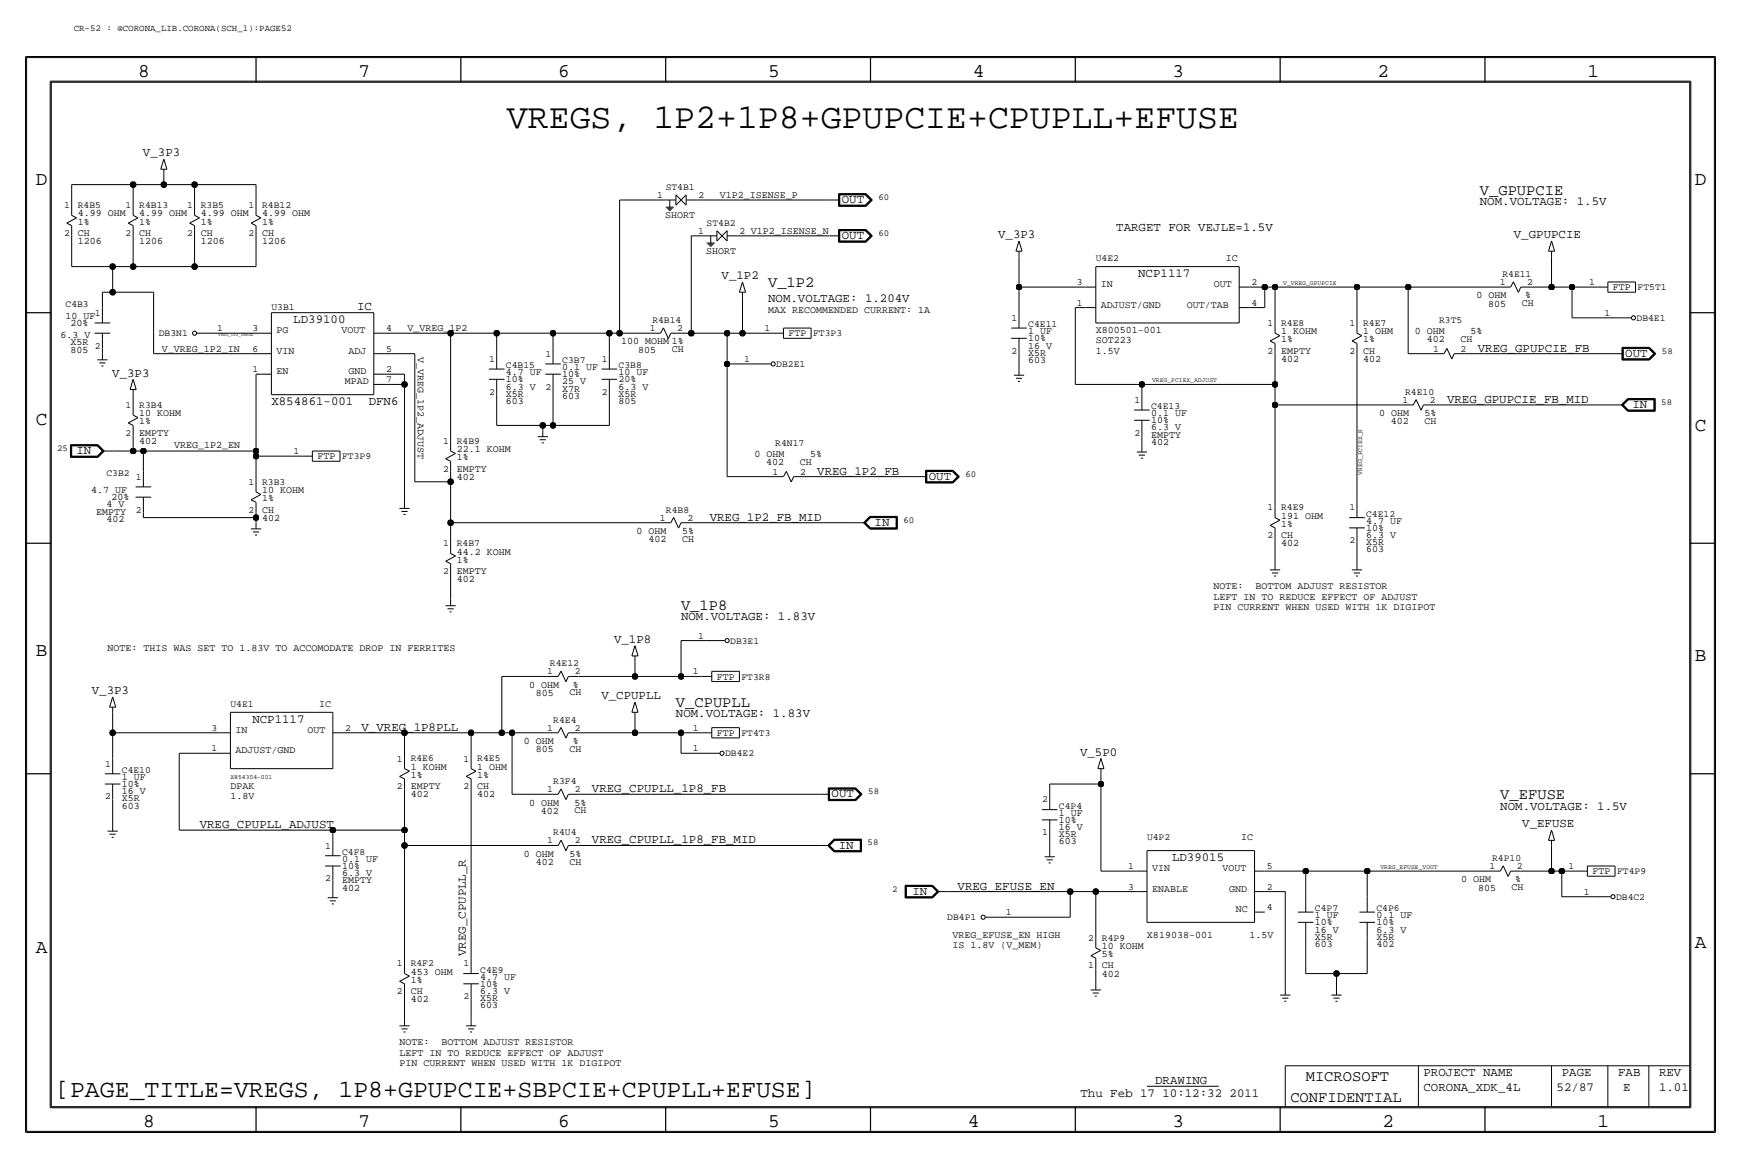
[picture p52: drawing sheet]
<svg xmlns="http://www.w3.org/2000/svg" width="432mm" height="287mm" viewBox="0 0 432 287" stroke-linecap="round" stroke-linejoin="round" font-family="sans-serif">
<defs><g id="words">
<text font-size="8.6" x="125.7" y="31.8">VREGS, 1P2+1P8+GPUPCIE+CPUPLL+EFUSE</text>
<text font-size="6.2" x="13.7" y="272">[PAGE_TITLE=VREGS, 1P8+GPUPCIE+SBPCIE+CPUPLL+EFUSE]</text>
<g font-size="4.8">
<text x="34.3" y="19.1">8</text>
<text x="88.9" y="19.1">7</text>
<text x="138.4" y="19.1">6</text>
<text x="190.5" y="19.1">5</text>
<text x="241.3" y="19.1">4</text>
<text x="290.8" y="19.1">3</text>
<text x="341.6" y="19.1">2</text>
<text x="393.7" y="19.1">1</text>
<text x="8.9" y="45.8">D</text>
<text x="420.4" y="45.8">D</text>
<text x="8.9" y="105.5">C</text>
<text x="420.4" y="106.7">C</text>
<text x="8.9" y="162.6">B</text>
<text x="420.4" y="163.9">B</text>
<text x="8.9" y="236.3">A</text>
<text x="420.4" y="235">A</text>
<text x="35.5" y="279.4">8</text>
<text x="88.9" y="279.4">7</text>
<text x="138.4" y="279.4">6</text>
<text x="190.5" y="279.4">5</text>
<text x="240" y="279.4">4</text>
<text x="290.8" y="279.4">3</text>
<text x="342.9" y="279.4">2</text>
<text x="396.2" y="279.4">1</text>
</g>
<g font-size="3.8">
<text x="367" y="48.3">V_GPUPCIE</text>
<text x="190.5" y="71.2">V_1P2</text>
<text x="168.9" y="151.2">V_1P8</text>
<text x="167.6" y="175.3">V_CPUPLL</text>
<text x="372.1" y="198.2">V_EFUSE</text>
<text x="323.9" y="268">MICROSOFT</text>
<text x="320" y="273.1">CONFIDENTIAL</text>
</g>
<g font-size="3.1">
<text x="35.5" y="38.8">V_3P3</text>
<text x="208.8" y="50.3">OUT</text>
<text x="367" y="50.9">NOM.VOLTAGE: 1.5V</text>
<text x="208.8" y="59.2">OUT</text>
<text x="247.5" y="59.1">V_3P3</text>
<text x="276.9" y="57.2">TARGET FOR VEJLE=1.5V</text>
<text x="375.5" y="59.1">V_GPUPCIE</text>
<text x="179" y="69.2">V_1P2</text>
<text x="282.3" y="68.6">NCP1117</text>
<text x="88.5" y="76.8">IC</text>
<text x="190.5" y="75">NOM.VOLTAGE: 1.204V</text>
<text x="72.7" y="80.1">LD39100</text>
<text x="366.5" y="87.2">VREG_GPUPCIE_FB</text>
<text x="403.1" y="88.4">OUT</text>
<text x="27.8" y="93.4">V_3P3</text>
<text x="67.3" y="100.4">X854861-001</text>
<text x="91.4" y="100.4">DFN6</text>
<text x="358.9" y="99.9">VREG_GPUPCIE_FB_MID</text>
<text x="404.9" y="101.1">IN</text>
<text x="18.9" y="112.6">IN</text>
<text x="202.7" y="117.7">VREG_1P2_FB</text>
<text x="230.4" y="118.9">OUT</text>
<text x="176" y="129.1">VREG_1P2_FB_MID</text>
<text x="216.9" y="130.4">IN</text>
<text x="168.9" y="153.7">NOM.VOLTAGE: 1.83V</text>
<text x="152.3" y="159.4">V_1P8</text>
<text x="22.8" y="172.1">V_3P3</text>
<text x="149.1" y="173.4">V_CPUPLL</text>
<text x="62.6" y="179.1">NCP1117</text>
<text x="167.6" y="177.9">NOM.VOLTAGE: 1.83V</text>
<text x="89.7" y="181.2">V_VREG_1P8PLL</text>
<text x="267.9" y="187.4">V_5P0</text>
<text x="146.8" y="196.4">VREG_CPUPLL_1P8_FB</text>
<text x="206.2" y="197.7">OUT</text>
<text x="372.1" y="200.7">NOM.VOLTAGE: 1.5V</text>
<text x="49.5" y="205.3">VREG_CPUPLL_ADJUST</text>
<text x="146.8" y="209.1">VREG_CPUPLL_1P8_FB_MID</text>
<text x="377.5" y="205.1">V_EFUSE</text>
<text x="208" y="210.4">IN</text>
<text x="290.7" y="213.4">LD39015</text>
<text x="226.3" y="221.8">IN</text>
<text x="237.5" y="220.5">VREG_EFUSE_EN</text>
<text x="115.6" y="237" transform="rotate(-90 115.6 237)">VREG_CPUPLL_R</text>
<text x="286.5" y="268.8">DRAWING</text>
<text x="353.1" y="266.8">PROJECT NAME</text>
<text x="387.3" y="266.8">PAGE</text>
<text x="401.3" y="266.8">FAB</text>
<text x="411.5" y="266.8">REV</text>
<text x="268" y="271.8">Thu Feb 17 10:12:32 2011</text>
<text x="353.1" y="270.6">CORONA_XDK_4L</text>
<text x="386.1" y="270.6">52/87</text>
<text x="402.6" y="270.6">E</text>
<text x="411.5" y="270.6">1.01</text>
</g>
<g font-size="2.5">
<text x="19.3" y="53.6">4.99 OHM</text>
<text x="34.5" y="53.6">4.99 OHM</text>
<text x="49.8" y="53.6">4.99 OHM</text>
<text x="65" y="53.6">4.99 OHM</text>
<text x="178.6" y="49.1">V1P2_ISENSE_P</text>
<text x="19.3" y="58.5">CH</text>
<text x="19.3" y="55.7">1%</text>
<text x="34.5" y="58.5">CH</text>
<text x="34.5" y="55.7">1%</text>
<text x="49.8" y="58.5">CH</text>
<text x="49.8" y="55.7">1%</text>
<text x="65" y="55.7">1%</text>
<text x="65" y="58.5">CH</text>
<text x="165" y="54.2">SHORT</text>
<text x="19.3" y="60.5">1206</text>
<text x="34.5" y="60.5">1206</text>
<text x="49.8" y="60.5">1206</text>
<text x="65" y="60.5">1206</text>
<text x="175.2" y="63">SHORT</text>
<text x="304" y="64.8">IC</text>
<text x="273" y="71.2">IN</text>
<text x="301" y="71.2">OUT</text>
<text x="400" y="71.9">FTP</text>
<text x="190.5" y="77.5">MAX RECOMMENDED CURRENT: 1A</text>
<text x="273" y="76.3">ADJUST/GND</text>
<text x="294.3" y="76.3">OUT/TAB</text>
<text x="366.2" y="74">0 OHM</text>
<text x="369.1" y="76">805</text>
<text x="377.4" y="75.9">CH</text>
<text x="378.3" y="74">%</text>
<text x="15" y="83.9">6.3 V</text>
<text x="16.3" y="79">10 UF</text>
<text x="17.5" y="80.8">20%</text>
<text x="68.6" y="82.6">PG</text>
<text x="84.7" y="82.6">VOUT</text>
<text x="101.1" y="82.1">V_VREG_1P2</text>
<text x="195.6" y="83.4">FTP</text>
<text x="255" y="82.8">1 UF</text>
<text x="271.8" y="82.6">X800501-001</text>
<text x="317.8" y="82.8">1 KOHM</text>
<text x="338.1" y="82.9">1 OHM</text>
<text x="350.9" y="82.9">0 OHM</text>
<text x="364.8" y="82.9">5%</text>
<text x="17.5" y="87.4">805</text>
<text x="17.5" y="85.6">X5R</text>
<text x="40.1" y="87.2">V_VREG_1P2_IN</text>
<text x="68.6" y="87.7">VIN</text>
<text x="86.4" y="87.7">ADJ</text>
<text x="103.6" y="88.4" transform="rotate(90 103.6 88.4)">V_VREG_1P2_ADJUST</text>
<text x="154.1" y="85.4">100 MOHM 1%</text>
<text x="158.3" y="87.4">805</text>
<text x="166.6" y="87.3">CH</text>
<text x="255" y="90">603</text>
<text x="255" y="88.2">X5R</text>
<text x="255" y="86.4">16 V</text>
<text x="255" y="84.6">10%</text>
<text x="271.8" y="87.7">1.5V</text>
<text x="271.8" y="85.1">SOT223</text>
<text x="317.8" y="87.7">EMPTY</text>
<text x="317.8" y="89.7">402</text>
<text x="317.8" y="84.9">1%</text>
<text x="338.1" y="84.9">1%</text>
<text x="338.1" y="89.7">402</text>
<text x="338.1" y="87.7">CH</text>
<text x="353.9" y="84.9">402</text>
<text x="362.2" y="84.8">CH</text>
<text x="68.6" y="92.8">EN</text>
<text x="85.5" y="95.3">MPAD</text>
<text x="86.4" y="92.8">GND</text>
<text x="125.5" y="94.8">10%</text>
<text x="125.5" y="93">4.7 UF</text>
<text x="139.4" y="91.7">0.1 UF</text>
<text x="139.4" y="95.3">25 V</text>
<text x="139.4" y="93.5">10%</text>
<text x="153.4" y="93">10 UF</text>
<text x="153.4" y="94.8">20%</text>
<text x="125.5" y="96.6">6.3 V</text>
<text x="125.5" y="98.4">X5R</text>
<text x="125.5" y="100.1">603</text>
<text x="139.4" y="98.9">603</text>
<text x="139.4" y="97.1">X7R</text>
<text x="153.4" y="98.4">X5R</text>
<text x="153.4" y="96.6">6.3 V</text>
<text x="153.4" y="100.1">805</text>
<text x="34.5" y="105.2">1%</text>
<text x="34.5" y="103.2">10 KOHM</text>
<text x="285.5" y="103.2">0.1 UF</text>
<text x="285.5" y="106.7">6.3 V</text>
<text x="285.5" y="104.9">10%</text>
<text x="342" y="103.2">0 OHM</text>
<text x="345" y="105.2">402</text>
<text x="353.3" y="105.1">CH</text>
<text x="353.3" y="103.2">5%</text>
<text x="34.5" y="108">EMPTY</text>
<text x="34.5" y="110">402</text>
<text x="43.2" y="110.9">VREG_1P2_EN</text>
<text x="78.7" y="113.8">FTP</text>
<text x="113.3" y="112.1">22.1 KOHM</text>
<text x="187.1" y="113.3">0 OHM</text>
<text x="200.9" y="113.3">5%</text>
<text x="285.5" y="108.5">EMPTY</text>
<text x="285.5" y="110.3">402</text>
<text x="113.3" y="114.1">1%</text>
<text x="113.3" y="118.9">402</text>
<text x="113.3" y="116.9">EMPTY</text>
<text x="190" y="115.4">402</text>
<text x="198.4" y="115.3">CH</text>
<text x="22.6" y="122.2">4.7 UF</text>
<text x="26.4" y="125.8">4 V</text>
<text x="27.7" y="124">20%</text>
<text x="65" y="122.2">10 KOHM</text>
<text x="65" y="124.3">1%</text>
<text x="23.9" y="127.6">EMPTY</text>
<text x="26.4" y="129.3">402</text>
<text x="65" y="127.1">CH</text>
<text x="65" y="129.1">402</text>
<text x="317.8" y="130.6">1%</text>
<text x="317.8" y="128.6">191 OHM</text>
<text x="338.8" y="131.6">10%</text>
<text x="338.8" y="129.8">4.7 UF</text>
<text x="113.3" y="137.5">44.2 KOHM</text>
<text x="157.9" y="132.4">0 OHM</text>
<text x="160.8" y="134.4">402</text>
<text x="169.2" y="132.4">5%</text>
<text x="169.2" y="134.3">CH</text>
<text x="317.8" y="133.4">CH</text>
<text x="317.8" y="135.4">402</text>
<text x="338.8" y="137">603</text>
<text x="338.8" y="135.2">X5R</text>
<text x="338.8" y="133.4">6.3 V</text>
<text x="113.3" y="142.3">EMPTY</text>
<text x="113.3" y="139.5">1%</text>
<text x="113.3" y="144.3">402</text>
<text x="301" y="146.1">NOTE:</text>
<text x="301" y="148.6">LEFT IN TO REDUCE EFFECT OF ADJUST</text>
<text x="311.4" y="146.1">BOTTOM ADJUST RESISTOR</text>
<text x="301" y="151.2">PIN CURRENT WHEN USED WITH 1K DIGIPOT</text>
<text x="26.7" y="161.3">NOTE: THIS WAS SET TO 1.83V TO ACCOMODATE DROP IN FERRITES</text>
<text x="131.2" y="170.5">0 OHM</text>
<text x="132.9" y="172.5">805</text>
<text x="141.2" y="172.4">CH</text>
<text x="142.1" y="170.5">%</text>
<text x="177.8" y="168.5">FTP</text>
<text x="79.2" y="175.3">IC</text>
<text x="58.4" y="181.7">IN</text>
<text x="76.3" y="181.7">OUT</text>
<text x="129.9" y="184.5">0 OHM</text>
<text x="142.1" y="184.5">%</text>
<text x="177.8" y="182.4">FTP</text>
<text x="58.4" y="186.7">ADJUST/GND</text>
<text x="101.9" y="190.8">1 KOHM</text>
<text x="118.4" y="190.8">1 OHM</text>
<text x="132.9" y="186.5">805</text>
<text x="141.2" y="186.4">CH</text>
<text x="30.2" y="196.9">16 V</text>
<text x="30.2" y="193.3">1 UF</text>
<text x="30.2" y="195.1">10%</text>
<text x="57.2" y="195.6">DPAK</text>
<text x="101.9" y="192.8">1%</text>
<text x="101.9" y="197.7">402</text>
<text x="101.9" y="195.6">EMPTY</text>
<text x="118.4" y="192.8">1%</text>
<text x="118.4" y="195.6">CH</text>
<text x="118.4" y="197.7">402</text>
<text x="30.2" y="200.5">603</text>
<text x="30.2" y="198.7">X5R</text>
<text x="57.2" y="198.2">1.8V</text>
<text x="131.2" y="199.7">0 OHM</text>
<text x="134.2" y="201.7">402</text>
<text x="142.5" y="201.6">CH</text>
<text x="142.5" y="199.7">5%</text>
<text x="262.6" y="202.2">1 UF</text>
<text x="262.6" y="207.6">X5R</text>
<text x="262.6" y="205.8">16 V</text>
<text x="262.6" y="204">10%</text>
<text x="262.6" y="209.3">603</text>
<text x="307.8" y="208.3">IC</text>
<text x="84.8" y="215.4">10%</text>
<text x="84.8" y="213.7">0.1 UF</text>
<text x="129.9" y="212.4">0 OHM</text>
<text x="132.9" y="214.4">402</text>
<text x="141.2" y="212.4">5%</text>
<text x="141.2" y="214.3">CH</text>
<text x="285.7" y="215.9">VIN</text>
<text x="303.2" y="215.9">VOUT</text>
<text x="84.8" y="220.8">402</text>
<text x="84.8" y="217.2">6.3 V</text>
<text x="84.8" y="219">EMPTY</text>
<text x="285.7" y="221">ENABLE</text>
<text x="304.8" y="221">GND</text>
<text x="362.4" y="218.7">0 OHM</text>
<text x="366.6" y="220.8">805</text>
<text x="374.9" y="220.7">CH</text>
<text x="375.8" y="218.7">%</text>
<text x="395" y="216.7">FTP</text>
<text x="306.5" y="226.1">NC</text>
<text x="326.1" y="227.6">1 UF</text>
<text x="341.4" y="227.6">0.1 UF</text>
<text x="236.2" y="232.5">VREG_EFUSE_EN HIGH</text>
<text x="284.5" y="232.5">X819038-001</text>
<text x="309.9" y="232.5">1.5V</text>
<text x="326.1" y="229.4">10%</text>
<text x="326.1" y="233">X5R</text>
<text x="326.1" y="231.2">16 V</text>
<text x="341.4" y="229.4">10%</text>
<text x="341.4" y="233">X5R</text>
<text x="341.4" y="231.2">6.3 V</text>
<text x="236.2" y="235">IS 1.8V (V_MEM)</text>
<text x="273.3" y="237.3">5%</text>
<text x="273.3" y="235.3">10 KOHM</text>
<text x="326.1" y="234.7">603</text>
<text x="341.4" y="234.7">402</text>
<text x="101.9" y="241.6">453 OHM</text>
<text x="101.9" y="243.6">1%</text>
<text x="119.1" y="244.7">10%</text>
<text x="119.1" y="242.9">4.7 UF</text>
<text x="273.3" y="240.1">CH</text>
<text x="273.3" y="242.1">402</text>
<text x="101.9" y="248.5">402</text>
<text x="101.9" y="246.4">CH</text>
<text x="119.1" y="246.4">6.3 V</text>
<text x="119.1" y="248.2">X5R</text>
<text x="119.1" y="250">603</text>
<text x="99.1" y="259.1">NOTE:</text>
<text x="99.1" y="261.7">LEFT IN TO REDUCE EFFECT OF ADJUST</text>
<text x="109.5" y="259.1">BOTTOM ADJUST RESISTOR</text>
<text x="99.1" y="264.2">PIN CURRENT WHEN USED WITH 1K DIGIPOT</text>
</g>
<g font-size="2.4">
<text x="165.1" y="47">ST4B1</text>
<text x="15.9" y="51.6">1</text>
<text x="19.3" y="51.6">R4B5</text>
<text x="31.1" y="51.6">1</text>
<text x="34.5" y="51.6">R4B13</text>
<text x="46.4" y="51.6">1</text>
<text x="49.8" y="51.6">R3B5</text>
<text x="61.6" y="51.6">1</text>
<text x="65" y="51.6">R4B12</text>
<text x="163" y="49.1">1</text>
<text x="173.2" y="49.1">2</text>
<text x="15.9" y="58.5">2</text>
<text x="31.1" y="58.5">2</text>
<text x="46.4" y="58.5">2</text>
<text x="61.6" y="58.5">2</text>
<text x="173.1" y="58">1</text>
<text x="175.3" y="55.9">ST4B2</text>
<text x="183.4" y="58">2 V1P2_ISENSE_N</text>
<text x="271.8" y="64.8">U4E2</text>
<text x="267.1" y="70.7">3</text>
<text x="310.4" y="70.7">2</text>
<text x="372" y="70.7">1</text>
<text x="372.6" y="68.6">R4E11</text>
<text x="378.8" y="70.7">2</text>
<text x="394.1" y="70.7">1</text>
<text x="406.1" y="71.9">FT5T1</text>
<text x="16.3" y="76">C4B3</text>
<text x="67.3" y="76.8">U3B1</text>
<text x="267.1" y="75.7">1</text>
<text x="310.4" y="75.7">4</text>
<text x="23.5" y="78.3">1</text>
<text x="39.4" y="83.4">DB3N1</text>
<text x="53.8" y="82.1">1</text>
<text x="62.6" y="82.1">3</text>
<text x="95.8" y="82.1">4</text>
<text x="161.1" y="82.1">1</text>
<text x="161.8" y="80.1">R4B14</text>
<text x="167.9" y="82.1">2</text>
<text x="189.6" y="82.1">1</text>
<text x="201.7" y="83.4">FT3P3</text>
<text x="250.9" y="79.6">1</text>
<text x="255" y="81.1">C4E11</text>
<text x="314.4" y="80.8">1</text>
<text x="317.8" y="80.8">R4E8</text>
<text x="334.7" y="80.8">1</text>
<text x="338.1" y="80.8">R4E7</text>
<text x="356.9" y="80.1">R3T5</text>
<text x="397.9" y="78.3">1</text>
<text x="405.9" y="79.6">DB4E1</text>
<text x="23.5" y="86.4">2</text>
<text x="62.6" y="87.2">6</text>
<text x="95.8" y="87.2">5</text>
<text x="121.3" y="89.7">1</text>
<text x="135.3" y="88.4">1</text>
<text x="139.4" y="90">C3B7</text>
<text x="149.2" y="89.7">1</text>
<text x="184.6" y="89.7">1</text>
<text x="250.9" y="87.7">2</text>
<text x="314.4" y="87.7">2</text>
<text x="334.7" y="87.7">2</text>
<text x="355.5" y="87.2">1</text>
<text x="362.3" y="87.2">2</text>
<text x="62.6" y="92.3">1</text>
<text x="95.8" y="94.8">7</text>
<text x="95.8" y="92.3">2</text>
<text x="125.5" y="91.2">C4B15</text>
<text x="153.4" y="91.2">C3B8</text>
<text x="192.5" y="91">DB2E1</text>
<text x="31.1" y="101.1">1</text>
<text x="34.5" y="101.1">R3B4</text>
<text x="121.3" y="97.8">2</text>
<text x="135.3" y="96.6">2</text>
<text x="149.2" y="97.8">2</text>
<text x="281.3" y="99.9">1</text>
<text x="285.5" y="101.4">C4E13</text>
<text x="347.8" y="99.9">1</text>
<text x="348.5" y="97.8">R4E10</text>
<text x="354.6" y="99.9">2</text>
<text x="31.1" y="108">2</text>
<text x="72.8" y="112.6">1</text>
<text x="84.8" y="113.8">FT3P9</text>
<text x="109.9" y="110">1</text>
<text x="113.3" y="110">R4B9</text>
<text x="192.3" y="110.5">R4N17</text>
<text x="281.3" y="108">2</text>
<text x="26.4" y="117.9">C3B2</text>
<text x="33.7" y="118.9">1</text>
<text x="109.9" y="116.9">2</text>
<text x="191.6" y="117.7">1</text>
<text x="198.4" y="117.7">2</text>
<text x="61.6" y="120.2">1</text>
<text x="65" y="120.2">R3B3</text>
<text x="33.7" y="127.1">2</text>
<text x="61.6" y="127.1">2</text>
<text x="163.7" y="129.1">1</text>
<text x="165.1" y="127.1">R4B8</text>
<text x="170.5" y="129.1">2</text>
<text x="314.4" y="126.6">1</text>
<text x="317.8" y="126.5">R4E9</text>
<text x="334.7" y="126.6">1</text>
<text x="338.8" y="128.1">C4E12</text>
<text x="109.9" y="135.4">1</text>
<text x="113.3" y="135.4">R4B7</text>
<text x="314.4" y="133.4">2</text>
<text x="334.7" y="134.7">2</text>
<text x="109.9" y="142.3">2</text>
<text x="173.1" y="158.3">1</text>
<text x="181.1" y="159.6">DB3E1</text>
<text x="135.7" y="167.2">1</text>
<text x="136.4" y="165.2">R4E12</text>
<text x="142.5" y="167.2">2</text>
<text x="171.9" y="167.2">1</text>
<text x="183.9" y="168.5">FT3R8</text>
<text x="57.1" y="175.3">U4E1</text>
<text x="137.2" y="179.1">R4E4</text>
<text x="52.5" y="181.2">3</text>
<text x="85.6" y="181.2">2</text>
<text x="135.7" y="181.2">1</text>
<text x="142.6" y="181.2">2</text>
<text x="171.9" y="181.2">1</text>
<text x="183.9" y="182.4">FT4T3</text>
<text x="26.1" y="190">1</text>
<text x="30.2" y="191.6">C4E10</text>
<text x="52.5" y="186.2">1</text>
<text x="98.5" y="188.8">1</text>
<text x="101.9" y="188.8">R4E6</text>
<text x="115" y="188.8">1</text>
<text x="118.4" y="188.8">R4E5</text>
<text x="171.9" y="186.2">1</text>
<text x="179.8" y="187.5">DB4E2</text>
<text x="98.5" y="195.6">2</text>
<text x="115" y="195.6">2</text>
<text x="135.7" y="196.4">1</text>
<text x="137.2" y="194.4">R3F4</text>
<text x="142.6" y="196.4">2</text>
<text x="26.1" y="198.2">2</text>
<text x="258.5" y="198.9">2</text>
<text x="262.6" y="200.5">C4P4</text>
<text x="135.7" y="209.1">1</text>
<text x="137.2" y="207.1">R4U4</text>
<text x="142.5" y="209.1">2</text>
<text x="258.5" y="207.1">1</text>
<text x="284.5" y="208.3">U4P2</text>
<text x="80.7" y="210.4">1</text>
<text x="84.8" y="211.9">C4F8</text>
<text x="279.8" y="215.4">1</text>
<text x="314.2" y="215.4">5</text>
<text x="369.4" y="215.4">1</text>
<text x="370.1" y="213.4">R4P10</text>
<text x="376.2" y="215.4">2</text>
<text x="389" y="215.4">1</text>
<text x="80.7" y="218.5">2</text>
<text x="279.8" y="220.5">3</text>
<text x="314.2" y="220.5">2</text>
<text x="392.8" y="221.8">1</text>
<text x="401.1" y="216.7">FT4P9</text>
<text x="249.4" y="226.9">1</text>
<text x="314.2" y="225.6">4</text>
<text x="326.1" y="225.9">C4P7</text>
<text x="341.4" y="225.9">C4P6</text>
<text x="400.8" y="223.1">DB4C2</text>
<text x="234.9" y="228.1">DB4P1</text>
<text x="269.9" y="233.2">2</text>
<text x="273.3" y="233.2">R4P9</text>
<text x="98.5" y="239.6">1</text>
<text x="101.9" y="239.6">R4F2</text>
<text x="115" y="239.6">1</text>
<text x="119.1" y="241.1">C4E9</text>
<text x="269.9" y="240.1">1</text>
<text x="98.5" y="246.4">2</text>
<text x="115" y="247.7">2</text>
</g>
<g font-size="2.3">
<text x="18.3" y="7.7">CR-52 : @CORONA_LIB.CORONA(SCH_1):PAGE52</text>
<text x="217.9" y="49.6">60</text>
<text x="217.9" y="58.5">60</text>
<text x="412.2" y="87.7">58</text>
<text x="412" y="100.4">58</text>
<text x="14.2" y="111.8">25</text>
<text x="239.5" y="118.2">60</text>
<text x="224.1" y="129.6">60</text>
<text x="215.3" y="196.9">58</text>
<text x="215.2" y="209.6">58</text>
<text x="221.2" y="221">2</text>
</g>
<g font-size="1.6">
<text x="318.3" y="70.7">V_VREG_GPUPCIE</text>
<text x="285.8" y="94.8">VREG_PCIEX_ADJUST</text>
<text x="337.8" y="117.7" transform="rotate(-90 337.8 117.7)">VREG_PCIEX_R</text>
<text x="57.1" y="193.1">X854304-001</text>
<text x="342.4" y="215.4">VREG_EFUSE_VOUT</text>
</g>
<text font-size="1.1" x="54.1" y="83.4">VREG_1P2_PWRGD</text>
</g></defs>
<!-- layer: Nets -->
<g fill="none" stroke="#000" stroke-width=".25">
<path d="M17.8 45.8v5.1zM17.8 58.5v7.6zM17.8 45.8h15.2zM33 45.8h7.6zM33 45.8v5.1zM33 58.5v7.6zM40.6 43.2v2.6zM40.6 45.8h7.7zM48.3 45.8h15.2zM48.3 45.8v5.1zM48.3 58.5v7.6zM63.5 45.8v5.1z"/>
<path d="M63.5 58.5v7.6zM153.7 49.6h11.4zM153.7 49.6v33zM171.4 58.5v24.1zM171.5 58.5h3.8zM172.7 49.6h33zM182.9 58.5h22.8zM17.8 66.1h10.1zM25.4 72.4v3.9zM25.4 72.4h2.5zM27.9 66.1h5.1zM27.9 66.1v6.3z"/>
<path d="M27.9 72.4h10.2zM33 66.1h15.3zM38.1 72.4v15.3zM48.3 66.1h15.2zM184.1 73.7v8.9zM252.7 71.2v6.3zM252.7 71.2h16.5zM252.7 63.6v7.6zM266.7 76.3v19zM266.7 76.3h2.5zM309.9 71.2h3.8zM309.9 76.3h3.8z"/>
<path d="M313.7 71.2h2.5zM313.7 71.2v5.1zM316.2 71.2h20.3zM316.2 71.2v8.9zM336.5 71.2h12.7zM336.5 71.2v8.9zM349.2 71.2v16.5zM349.2 71.2h22.9zM379.7 71.2h5.1zM384.8 71.2h5.1zM384.8 63.6v7.6zM389.9 71.2h6.3z"/>
<path d="M389.9 71.2v7.6zM389.9 78.8h10.1zM25.4 86.4v1.3zM33 97.8v2.6zM38.1 87.7h26.7zM53.3 82.6h11.5zM63.5 92.8h1.3zM63.5 92.8v19zM95.2 95.3h5.1zM95.2 92.8h5.1zM95.2 87.7h7.7zM95.2 82.6h16.6z"/>
<path d="M100.3 92.8v2.5zM100.3 95.3v29.2zM102.9 87.7v31.7zM111.8 82.6h11.4zM111.8 82.6v26.7zM123.2 97.8v7.7zM123.2 82.6v5.1zM123.2 82.6h14zM137.2 82.6h13.9zM137.2 96.6v8.9zM137.2 82.6v3.8zM151.1 97.8v7.7z"/>
<path d="M151.1 82.6h2.6zM151.1 82.6v5.1zM153.7 82.6h7.6zM168.9 82.6h2.5zM171.4 82.6h8.9zM180.3 82.6v7.6zM180.3 90.2v28zM180.3 82.6h3.8zM180.3 90.2h6.4zM184.1 82.6h7.7zM252.7 87.7v3.8zM266.7 95.3h16.5z"/>
<path d="M283.2 95.3v2.5zM283.2 95.3h33zM316.2 95.3v5.1zM316.2 87.7v7.6zM336.5 87.7v36.8zM349.2 87.7h6.4zM363.2 87.7h36.8zM27.9 111.8h5.1zM33 111.8h2.6zM33 108v3.8zM35.6 111.8h27.9zM35.6 111.8v5.1z"/>
<path d="M63.5 113.1h11.4zM63.5 113.1v6.3zM63.5 111.8v1.3zM102.9 119.4h8.9zM111.8 116.9v2.5zM111.8 119.4v10.2zM123.2 105.5h11.4zM134.6 105.5v1.2zM134.6 105.5h2.6zM137.2 105.5h13.9zM180.3 118.2h11.5zM199.4 118.2h27.9z"/>
<path d="M283.2 108v2.5zM316.2 100.4v25.4zM316.2 100.4h31.8zM355.6 100.4h44.4zM35.6 128.3h27.9zM35.6 127.1v1.2zM63.5 128.3v1.3zM63.5 127.1v1.2zM111.8 129.6h52zM111.8 129.6v5.1zM171.4 129.6h40.7zM316.2 133.4v6.4z"/>
<path d="M336.5 134.7v5.1zM111.8 142.3v6.3zM168.9 158.8v8.9zM168.9 158.8h6.4zM27.9 176.6v5.1zM124.5 167.7h11.4zM124.5 167.7v14zM143.5 167.7h14zM157.5 177.9v3.8zM157.5 167.7h11.4zM157.5 163.9v3.8zM168.9 167.7h5.1z"/>
<path d="M27.9 198.2v6.3zM27.9 181.7v6.3zM27.9 181.7h26.7zM44.4 186.7v19.1zM44.5 186.7h10.1zM85.1 181.7h15.2zM100.3 181.7h16.5zM100.3 181.7v6.3zM100.3 195.6v10.2zM116.8 181.7v6.3zM116.8 195.6v41.9zM116.8 181.7h7.7z"/>
<path d="M124.5 181.7h2.5zM127 196.9h8.9zM127 181.7v15.2zM127 181.7h8.9zM143.5 181.7h14zM143.5 196.9h59.7zM157.5 181.7h11.4zM168.9 186.7h5.1zM168.9 181.7h5.1zM168.9 181.7v5zM260.3 194.4h12.7zM260.3 194.4v2.5z"/>
<path d="M273 191.8v2.6zM273 194.4v21.6zM44.4 205.8h38.1zM82.5 218.5v2.5zM82.5 205.8h17.8zM82.5 205.8v2.5zM100.3 209.6h35.6zM100.3 209.6v29.2zM100.3 205.8v3.8zM143.5 209.6h59.7zM260.3 207.1v3.8zM273 216h8.9z"/>
<path d="M313.7 216h10.2zM323.8 216v6.3zM323.9 216h15.2zM339.1 216h30.5zM339.1 216v6.3zM377.2 216h7.6zM384.8 216h2.5zM384.8 209.6v6.4zM387.3 216v6.3zM387.4 216h3.8zM235 221h30.4zM248.9 227.4h16.5z"/>
<path d="M265.4 221h6.4zM265.4 221v6.4zM271.8 221v11.5zM271.8 221h10.1zM313.7 221h5.1zM318.8 221v24.2zM323.8 232.5v8.9zM339.1 232.5v8.9zM387.3 222.3h7.7zM100.3 246.4v6.4zM116.8 247.7v5.1zM271.8 240.1v3.8z"/>
<path d="M323.8 241.4h7.7zM331.5 241.4v3.8zM331.5 241.4h7.6z"/>
</g>
<g fill="#000" stroke="#000" stroke-width=".25">
<circle cx="33" cy="45.8" r=".72"/>
<circle cx="40.6" cy="45.8" r=".72"/>
<circle cx="48.3" cy="45.8" r=".72"/>
<circle cx="27.9" cy="72.4" r=".72"/>
<circle cx="27.9" cy="66.1" r=".72"/>
<circle cx="33" cy="66.1" r=".72"/>
<circle cx="48.3" cy="66.1" r=".72"/>
<circle cx="252.7" cy="71.2" r=".72"/>
<circle cx="313.7" cy="71.2" r=".72"/>
<circle cx="316.2" cy="71.2" r=".72"/>
<circle cx="336.6" cy="71.2" r=".72"/>
<circle cx="349.3" cy="71.2" r=".72"/>
<circle cx="384.8" cy="71.2" r=".72"/>
<circle cx="389.9" cy="71.2" r=".72"/>
<circle cx="100.3" cy="95.3" r=".72"/>
<circle cx="111.8" cy="82.6" r=".72"/>
<circle cx="123.2" cy="82.6" r=".72"/>
<circle cx="137.2" cy="82.6" r=".72"/>
<circle cx="151.1" cy="82.6" r=".72"/>
<circle cx="153.7" cy="82.6" r=".72"/>
<circle cx="171.4" cy="82.6" r=".72"/>
<circle cx="180.3" cy="82.6" r=".72"/>
<circle cx="180.3" cy="90.2" r=".72"/>
<circle cx="184.2" cy="82.6" r=".72"/>
<circle cx="283.2" cy="95.3" r=".72"/>
<circle cx="316.2" cy="95.3" r=".72"/>
<circle cx="33" cy="111.8" r=".72"/>
<circle cx="35.6" cy="111.8" r=".72"/>
<circle cx="63.5" cy="111.8" r=".72"/>
<circle cx="63.5" cy="113.1" r=".72"/>
<circle cx="111.8" cy="119.4" r=".72"/>
<circle cx="134.6" cy="105.5" r=".72"/>
<circle cx="137.2" cy="105.5" r=".72"/>
<circle cx="316.2" cy="100.4" r=".72"/>
<circle cx="63.5" cy="128.3" r=".72"/>
<circle cx="111.8" cy="129.6" r=".72"/>
<circle cx="157.5" cy="167.7" r=".72"/>
<circle cx="168.9" cy="167.7" r=".72"/>
<circle cx="27.9" cy="181.7" r=".72"/>
<circle cx="100.3" cy="181.7" r=".72"/>
<circle cx="116.8" cy="181.7" r=".72"/>
<circle cx="124.5" cy="181.7" r=".72"/>
<circle cx="127" cy="181.7" r=".72"/>
<circle cx="157.5" cy="181.7" r=".72"/>
<circle cx="168.9" cy="181.7" r=".72"/>
<circle cx="273.1" cy="194.4" r=".72"/>
<circle cx="82.5" cy="205.8" r=".72"/>
<circle cx="100.3" cy="209.6" r=".72"/>
<circle cx="100.3" cy="205.8" r=".72"/>
<circle cx="323.9" cy="216" r=".72"/>
<circle cx="339.1" cy="216" r=".72"/>
<circle cx="384.8" cy="216" r=".72"/>
<circle cx="387.4" cy="216" r=".72"/>
<circle cx="265.4" cy="221" r=".72"/>
<circle cx="271.8" cy="221" r=".72"/>
<circle cx="331.5" cy="241.4" r=".72"/>
</g>
<!-- layer: Components -->
<g fill="none" stroke="#000" stroke-width=".25">
<path d="M40.6 39.4l-.7 2.6zM40.6 39.4l.8 2.6zM16.6 55.3l1.2 .6zM16.6 55.3l2.4-1.3zM17.8 55.9v2.6zM17.8 50.9v2.5zM17.8 53.4l1.2 .6zM31.8 55.3l1.2 .6zM31.8 55.3l2.4-1.3zM33 55.9v2.6zM33 50.9v2.5zM33 53.4l1.2 .6z"/>
<path d="M39.9 42h1.5zM40.6 42v1.2zM47 55.3l1.3 .6zM47 55.3l2.5-1.3zM48.3 55.9v2.6zM48.3 50.9v2.5zM48.3 53.4l1.2 .6zM62.3 55.3l2.4-1.3zM62.3 55.3l1.2 .6zM63.5 55.9v2.6zM63.5 50.9v2.5zM63.5 53.4l1.2 .6z"/>
<path d="M165.1 49.6h2.5zM165.1 51.4h2zM165.4 51.6h1.5zM165.6 51.9h1zM165.9 52.1h.5zM166.1 49.6v1.8zM167.6 50.9l2.6-2.6zM167.6 48.3v2.6zM167.6 48.3l2.6 2.6zM170.2 48.3v2.6zM170.2 49.6h2.5zM175.3 58.5h2.5z"/>
<path d="M176.3 58.5v1.7zM177.8 57.2l2.5 2.5zM177.8 59.7l2.5-2.5zM177.8 57.2v2.5zM180.3 57.2v2.5zM180.3 58.5h2.6zM205.7 49.6h2.6zM205.7 58.5h2.6zM208 48h6.8zM208 56.9h6.8zM208 51.2h6.8zM208 48v3.2z"/>
<path d="M208 56.9v3.1zM208.1 48.1v3zM208.1 51.1h6.6zM208.1 57v2.9zM208.1 59.9h6.6zM208.1 48.1h6.6zM208.1 57h6.6zM208.2 48.2v2.8zM208.2 51h6.5zM208.2 57.1v2.7zM208.2 59.8h6.5zM208.2 48.2h6.5z"/>
<path d="M208.2 57.1h6.5zM208.3 48.3h6.3zM208.3 48.3v2.6zM208.3 50.9h6.3zM208.3 57.2h6.3zM208.3 57.2v2.5zM208.3 59.7h6.3zM214.6 48.3l1.3 1.3zM214.6 57.2l1.3 1.3zM214.6 50.9l1.3-1.3zM214.6 59.7l1.3-1.2zM214.7 51l1.4-1.4z"/>
<path d="M214.7 59.8l1.4-1.3zM214.7 48.2l1.4 1.4zM214.7 57.1l1.4 1.4zM214.7 51.1l1.5-1.5zM214.7 59.9l1.5-1.4zM214.7 48.1l1.5 1.5zM214.7 57l1.5 1.5zM214.8 51.2l1.6-1.6zM214.8 48l1.6 1.6zM214.8 56.9l1.6 1.6zM252.7 59.7l-.7 2.6zM252.7 59.7l.8 2.6z"/>
<path d="M384.8 59.7l-.8 2.6zM384.8 59.7l.8 2.6zM25.4 76.3v3.8zM67.3 77.5h25.4zM67.3 77.5v20.3zM92.7 77.5v20.3zM175.3 60.2h2zM175.5 60.5h1.5zM175.8 60.8h1zM176 61h.5zM183.4 72.4h1.5zM184.1 69.9l-.7 2.5z"/>
<path d="M184.1 72.4v1.3zM184.1 69.9l.8 2.5zM208 60h6.8zM214.8 60l1.6-1.5zM252 62.3h1.5zM252.7 62.3v1.3zM252.7 77.5v3.8zM269.2 71.2h2.6zM269.2 76.3h2.6zM271.8 66.1v14zM271.8 66.1h35.5zM307.3 66.1v14z"/>
<path d="M307.3 71.2h2.6zM307.3 76.3h2.6zM372.1 71.2h2.5zM375.4 69.9l1.2 2.6zM375.4 69.9l-.8 1.3zM377.2 71.2h2.5zM377.2 71.2l-.6 1.3zM384 62.3h1.6zM384.8 62.3v1.3zM396.2 71.2h2.6zM398.8 72.4h6.8zM398.8 69.9v2.5z"/>
<path d="M398.8 69.9h6.8zM400 78.8h4.6zM405.6 69.9v2.5zM23.5 80.1h3.8zM23.5 82.6h3.8zM24.1 89.2h2.6zM24.6 90h1.6zM25.1 90.7h.6zM25.4 87.7v1.5zM25.4 82.6v3.8zM32.3 96.6h1.5zM33 94l-.7 2.6z"/>
<path d="M33 96.6v1.2zM33 94l.8 2.6zM48.8 82.6h4.6zM64.8 92.8h2.5zM64.8 82.6h2.5zM64.8 87.7h2.5zM67.3 97.8h25.4zM92.7 95.3h2.5zM92.7 92.8h2.5zM92.7 82.6h2.5zM92.7 87.7h2.5zM121.3 91.5h3.8z"/>
<path d="M121.3 94h3.8zM123.2 94v3.8zM123.2 87.7v3.8zM135.2 90.2h3.9zM135.2 92.8h3.9zM137.2 92.8v3.8zM137.2 86.4v3.8zM149.2 91.5h3.9zM149.2 94h3.9zM151.1 94v3.8zM151.1 87.7v3.8zM161.3 82.6h2.5z"/>
<path d="M164.5 81.3l-.7 1.3zM164.5 81.3l1.3 2.6zM166.4 82.6l-.6 1.3zM166.4 82.6h2.5zM186.6 90.2h4.6zM191.8 82.6h2.5zM194.3 83.9h6.9zM194.3 81.3v2.6zM194.3 81.3h6.9zM201.2 81.3v2.6zM250.8 81.3h3.9zM250.8 83.9h3.9z"/>
<path d="M251.5 93h2.5zM252 93.8h1.5zM252.5 94.5h.5zM252.7 83.9v3.8zM252.7 91.5v1.5zM271.8 80.1h35.5zM283.2 97.8v3.9zM315 84.5l1.2 .6zM315 84.5l2.4-1.3zM316.2 85.1v2.6zM316.2 80.1v2.5zM316.2 82.6l1.2 .6z"/>
<path d="M335.3 84.5l2.5-1.3zM335.3 84.5l1.3 .6zM336.5 85.1v2.6zM336.5 80.1v2.5zM336.5 82.6l1.3 .6zM351.2 99.1l1.3 2.6zM351.2 99.1l-.7 1.3zM355.6 87.7h2.5zM358.9 86.4l1.2 2.6zM358.9 86.4l-.8 1.3zM360.7 87.7h2.5zM360.7 87.7l-.6 1.3z"/>
<path d="M400 87.7h2.6zM402.3 89.3h6.8zM402.3 86.1v3.2zM402.3 86.1h6.8zM402.4 86.2v3zM402.4 89.2h6.6zM402.4 86.2h6.6zM402.5 86.3v2.8zM402.5 89.1h6.5zM402.5 86.3h6.5zM402.6 86.4h6.3zM402.6 86.4v2.6z"/>
<path d="M402.6 89h6.3zM403.7 98.8h6.8zM403.8 98.9h6.6zM403.8 99h6.5zM403.9 99.1l-1.3 1.3zM403.9 99.1h6.3zM408.9 86.4l1.3 1.3zM409 86.3l1.4 1.4zM409 89.1l1.4-1.4zM409 89.2l1.5-1.5zM409 86.2l1.5 1.5zM409.1 86.1l1.6 1.6z"/>
<path d="M409.1 89.3l1.6-1.6zM410.2 87.7l-1.3 1.3zM410.2 99.1v2.6zM410.3 99v2.8zM410.4 98.9v3zM410.5 98.8v3.2zM17.5 110.2v3.2zM17.5 113.4h6.8zM17.5 110.2h6.8zM17.6 110.3h6.6zM17.6 110.3v3zM17.6 113.3h6.6z"/>
<path d="M17.7 110.4v2.8zM17.7 113.2h6.5zM17.7 110.4h6.5zM17.8 110.5h6.3zM17.8 110.5v2.6zM17.8 113.1h6.3zM24.1 113.1l1.3-1.3zM24.1 110.5l1.3 1.3zM24.2 113.2l1.4-1.4zM24.2 110.4l1.4 1.4zM24.2 110.3l1.5 1.5zM24.2 113.3l1.5-1.5z"/>
<path d="M24.3 113.4l1.6-1.6zM24.3 110.2l1.6 1.6zM25.4 111.8h2.5zM31.8 104.9l1.2 .6zM31.8 104.9l2.4-1.4zM33 105.5v2.5zM33 100.4v2.5zM33 102.9l1.2 .6zM35.6 116.9v3.8zM63.5 119.4v2.6zM74.9 113.1h2.6zM77.5 114.4h6.8z"/>
<path d="M77.5 111.8v2.6zM77.5 111.8h6.8zM84.3 111.8v2.6zM110.5 113.7l2.5-1.3zM110.5 113.7l1.3 .7zM111.8 114.4v2.5zM111.8 109.3v2.5zM111.8 111.8l1.2 .6zM133.3 108.3h2.6zM133.9 109h1.5zM134.4 109.8h.5zM134.6 106.7v1.6z"/>
<path d="M191.8 118.2h2.5zM195 116.8l1.2 2.7zM195 116.8l-.7 1.4zM196.9 118.2h2.5zM196.9 118.2l-.7 1.3zM227.3 118.2h2.6zM229.6 119.7h6.8zM229.6 116.6v3.1zM229.6 116.6h6.8zM229.7 116.7v2.9zM229.7 119.6h6.6zM229.7 116.7h6.6z"/>
<path d="M229.8 116.8v2.7zM229.8 119.5h6.5zM229.8 116.8h6.5zM229.9 116.9v2.5zM229.9 119.4h6.3zM229.9 116.9h6.3zM236.2 119.4l1.3-1.2zM236.2 116.9l1.3 1.3zM236.3 119.5l1.3-1.3zM236.3 116.8l1.3 1.4zM236.3 119.6l1.5-1.4zM236.3 116.7l1.5 1.5z"/>
<path d="M236.4 119.7l1.5-1.5zM236.4 116.6l1.5 1.6zM281.3 101.7h3.8zM281.3 104.2h3.8zM281.9 112.1h2.6zM282.4 112.8h1.6zM283 113.6h.5zM283.2 110.5v1.6zM283.2 104.2v3.8zM348 100.4h2.5zM353.1 100.4h2.5zM353.1 100.4l-.6 1.3z"/>
<path d="M400 100.4h2.6zM402.1 100.4l1.6 1.6zM402.1 100.4l1.6-1.6zM402.3 100.4l1.5-1.5zM402.3 100.4l1.5 1.5zM402.4 100.4l1.4 1.4zM402.4 100.4l1.4-1.4zM402.6 100.4l1.3 1.3zM403.7 102h6.8zM403.8 101.9h6.6zM403.8 101.8h6.5zM403.9 101.7h6.3z"/>
<path d="M33.6 120.7h3.9zM33.6 123.2h3.9zM35.6 123.2v3.9zM62.2 131.1h2.6zM62.3 123.9l2.4-1.3zM62.3 123.9l1.2 .6zM62.7 131.9h1.6zM63.2 132.6h.6zM63.5 129.6v1.5zM63.5 124.5v2.6zM63.5 122l1.2 .6zM99.1 126h2.5z"/>
<path d="M99.6 126.8h1.5zM100.1 127.6h.5zM100.3 124.5v1.5zM110.5 139.1l2.5-1.3zM110.5 139.1l1.3 .7zM111.8 139.8v2.5zM111.8 134.7v2.5zM111.8 137.2l1.2 .6zM163.8 129.6h2.6zM167.1 128.3l1.2 2.6zM167.1 128.3l-.7 1.3zM168.9 129.6l-.6 1.3z"/>
<path d="M168.9 129.6h2.5zM212.1 129.6h2.5zM214.2 129.6l1.5 1.6zM214.2 129.6l1.5-1.6zM214.3 129.6l1.5 1.5zM214.3 129.6l1.5-1.5zM214.5 129.6l1.3-1.4zM214.5 129.6l1.3 1.4zM214.6 129.6l1.3 1.3zM214.6 129.6l1.3-1.3zM215.7 128h6.9zM215.7 131.2h6.9z"/>
<path d="M215.8 128.1h6.7zM215.8 131.1h6.7zM215.8 128.2h6.6zM215.8 131h6.6zM215.9 128.3h6.3zM215.9 130.9h6.3zM222.2 128.3v2.6zM222.4 128.2v2.8zM222.5 128.1v3zM222.6 128v3.2zM315 130.3l1.2 .6zM315 130.3l2.4-1.4z"/>
<path d="M316.2 130.9v2.5zM316.2 125.8v2.5zM316.2 128.3l1.2 .6zM316.2 139.8v1.5zM334.6 128.3h3.9zM334.6 130.9h3.9zM336.5 139.8v1.5zM336.5 130.9v3.8zM336.5 124.5v3.8zM110.5 150.2h2.5zM111 150.9h1.5zM111.5 151.7h.5z"/>
<path d="M111.8 148.6v1.6zM175.2 158.8h4.6zM315 141.3h2.5zM315.5 142h1.5zM316 142.8h.5zM335.3 141.3h2.5zM335.8 142h1.5zM336.3 142.8h.5zM27.2 175.3h1.5zM27.9 172.8l-.7 2.5zM27.9 175.3v1.3zM27.9 172.8l.8 2.5z"/>
<path d="M57.1 176.6v14zM57.1 176.6h25.4zM82.5 176.6v14zM135.9 167.7h2.5zM139.1 166.4l-.7 1.3zM139.1 166.4l1.3 2.6zM141 167.7l-.6 1.3zM141 167.7h2.5zM156.7 162.6h1.5zM156.7 176.6h1.5zM157.5 162.6v1.3zM157.5 160.1l.7 2.5z"/>
<path d="M157.5 176.6v1.3zM157.5 174l.7 2.6zM157.5 160.1l-.8 2.5zM157.5 174l-.8 2.6zM174 167.7h2.5zM176.5 169h6.9zM176.5 166.4v2.6zM176.5 166.4h6.9zM183.4 166.4v2.6zM26 191.8h3.9zM26 194.4h3.9zM27.9 194.4v3.8z"/>
<path d="M27.9 188v3.8zM54.6 186.7h2.6zM54.6 181.7h2.6zM57.1 190.6h25.4zM82.5 181.7h2.6zM99.1 192.5l2.4-1.3zM99.1 192.5l1.2 .6zM100.3 193.1v2.5zM100.3 188v2.6zM100.3 190.6l1.2 .6zM115.6 192.5l2.5-1.3zM115.6 192.5l1.2 .6z"/>
<path d="M116.8 193.1v2.5zM116.8 188v2.6zM116.8 190.6l1.3 .6zM135.9 181.7h2.5zM135.9 196.9h2.5zM139.1 180.3l-.7 1.4zM139.1 195.6l-.7 1.3zM139.1 180.3l1.3 2.7zM139.1 195.6l1.3 2.6zM141 181.7l-.6 1.3zM141 196.9l-.6 1.3zM141 181.7h2.5z"/>
<path d="M141 196.9h2.5zM173.9 186.7h4.6zM174 181.7h2.5zM176.5 182.9h6.9zM176.5 180.4v2.5zM176.5 180.4h6.9zM183.4 180.4v2.5zM203.2 196.9h2.5zM205.4 198.5h6.8zM205.4 195.3v3.2zM205.4 195.3h6.8zM205.5 195.4v3z"/>
<path d="M205.5 198.4h6.7zM205.5 195.4h6.7zM205.6 195.5v2.8zM205.6 198.3h6.5zM205.6 195.5h6.5zM205.7 195.6h6.4zM205.7 195.6v2.6zM205.7 198.2h6.4zM212.1 195.6l1.3 1.3zM212.1 198.2l1.3-1.3zM212.1 198.3l1.4-1.4zM212.1 195.5l1.4 1.4z"/>
<path d="M212.2 195.4l1.5 1.5zM212.2 198.4l1.5-1.5zM212.2 195.3l1.6 1.6zM212.2 198.5l1.6-1.6zM260.3 196.9v3.8zM272.3 190.6h1.5zM273 188l-.7 2.6zM273 190.6v1.2zM273 188l.8 2.6zM26.7 206h2.5zM27.2 206.8h1.5zM27.7 207.6h.5z"/>
<path d="M27.9 204.5v1.5zM80.6 212.1h3.9zM80.6 214.7h3.9zM82.5 214.7v3.8zM82.5 208.3v3.8zM135.9 209.6h2.5zM139.1 208.3l-.7 1.3zM139.1 208.3l1.3 2.6zM141 209.6l-.6 1.3zM141 209.6h2.5zM203.2 209.6h2.5zM205.3 209.6l1.6 1.6z"/>
<path d="M205.3 209.6l1.6-1.6zM205.4 209.6l1.5 1.5zM205.4 209.6l1.5-1.5zM205.6 209.6l1.4-1.4zM205.6 209.6l1.4 1.4zM205.7 209.6l1.3 1.3zM205.7 209.6l1.3-1.3zM206.9 208h6.8zM206.9 211.2h6.8zM206.9 208.1h6.7zM206.9 211.1h6.7zM207 208.2h6.5z"/>
<path d="M207 211h6.5zM207 208.3h6.4zM207 210.9h6.4zM213.4 208.3v2.6zM213.5 208.2v2.8zM213.6 208.1v3zM213.7 208v3.2zM224.5 219.5v3.1zM224.5 219.5h6.8zM224.6 219.6v2.9zM224.6 219.6h6.6zM224.7 219.7v2.7z"/>
<path d="M224.7 219.7h6.5zM224.8 219.8v2.5zM224.8 219.8h6.3zM231.1 219.8l1.3 1.2zM231.2 219.7l1.4 1.3zM231.2 219.6l1.5 1.4zM231.3 219.5l1.6 1.5zM258.4 200.7h3.9zM258.4 203.3h3.9zM259.1 212.4h2.5zM259.6 213.2h1.5zM260.1 213.9h.5z"/>
<path d="M260.3 210.9v1.5zM260.3 203.3v3.8zM281.9 216h2.6zM284.5 210.9h26.7zM284.5 210.9v17.8zM311.1 210.9v17.8zM311.2 216h2.5zM369.6 216h2.5zM372.8 214.6l1.2 2.7zM372.8 214.6l-.7 1.4zM374.6 216h2.6zM374.6 216l-.6 1.3z"/>
<path d="M384 208.3h1.6zM384.8 205.8l-.8 2.5zM384.8 208.3v1.3zM384.8 205.8l.8 2.5zM391.2 216h2.5zM393.7 217.2h6.9zM393.7 214.7v2.5zM393.7 214.7h6.9zM400.6 214.7v2.5zM81.3 222.6h2.5zM81.8 223.3h1.5zM82.3 224.1h.5z"/>
<path d="M82.5 221v1.6zM100.3 238.8v2.6zM116.8 237.5v3.9zM224.5 222.6h6.8zM224.6 222.5h6.6zM224.7 222.4h6.5zM224.8 222.3h6.3zM231.1 222.3l1.3-1.3zM231.2 222.4l1.4-1.4zM231.2 222.5l1.5-1.5zM231.3 222.6l1.6-1.6zM232.4 221h2.5z"/>
<path d="M244.4 227.4h4.6zM270.6 236.9l1.2 .6zM270.6 236.9l2.4-1.3zM271.8 237.5v2.6zM271.8 232.5v2.5zM271.8 235l1.2 .6zM281.9 221h2.6zM284.5 228.7h26.7zM311.2 226.1h2.5zM311.2 221h2.5zM321.9 226.1h3.9zM321.9 228.7h3.9z"/>
<path d="M323.8 228.7v3.8zM323.8 222.3v3.8zM337.2 226.1h3.8zM337.2 228.7h3.8zM339.1 228.7v3.8zM339.1 222.3v3.8zM394.9 222.3h4.6zM99.1 254.3h2.5zM99.1 243.3l2.4-1.3zM99.1 243.3l1.2 .6zM99.6 255.1h1.5zM100.1 255.8h.5z"/>
<path d="M100.3 252.8v1.5zM100.3 243.9v2.5zM100.3 241.4l1.2 .6zM114.9 241.4h3.9zM114.9 243.9h3.9zM115.6 254.3h2.5zM116.1 255.1h1.5zM116.6 255.8h.5zM116.8 252.8v1.5zM116.8 243.9v3.8zM270.5 245.4h2.5zM271 246.2h1.5z"/>
<path d="M271.5 246.9h.5zM271.8 243.9v1.5zM317.5 246.7h2.5zM318 247.4h1.5zM318.5 248.2h.5zM318.8 245.2v1.5zM330.2 246.7h2.5zM330.7 247.4h1.5zM331.2 248.2h.5zM331.5 245.2v1.5zM284.5 269.3h17.8z"/>
<circle cx="405.1" cy="78.8" r=".51"/>
<circle cx="48.3" cy="82.6" r=".51"/>
<circle cx="191.8" cy="90.2" r=".51"/>
<circle cx="180.3" cy="158.8" r=".51"/>
<circle cx="179.1" cy="186.7" r=".51"/>
<circle cx="243.8" cy="227.4" r=".51"/>
<circle cx="400" cy="222.3" r=".51"/>
</g>
<!-- layer: Page Border and Title Block -->
<g fill="none" stroke="#000" stroke-width=".3">
<path d="M6.3 14v266.7zM6.4 14h419zM63.5 14v6.4zM114.3 14v6.4zM165.1 14v6.4zM215.9 14v6.4zM266.7 14v6.4zM317.5 14v6.4zM368.3 14v6.4zM425.4 14v266.7zM12.7 20.4h406.4zM12.7 20.4v254z"/>
<path d="M419.1 20.4v254zM6.3 77.5h6.4zM419.1 77.5h6.3zM6.3 134.7h6.4zM419.1 134.7h6.3zM6.3 191.8h6.4zM419.1 191.8h6.3zM12.7 274.4h406.4zM63.5 274.4v6.3zM114.3 274.4v6.3zM165.1 274.4v6.3zM215.9 274.4v6.3z"/>
<path d="M266.7 274.4v6.3zM317.5 274.4v6.3zM368.3 274.4v6.3zM6.4 280.7h419z"/>
</g>
<g fill="none" stroke="#000" stroke-width=".25">
<path d="M6.6 14.3h418.6zM6.6 14.3v266.2zM425.2 14.3v266.2zM12.4 20.1v254.5zM12.4 20.1h407zM419.4 20.1v254.5zM12.4 274.6h407zM318.8 264.2v10.2zM318.8 264.2h100.3zM351.8 264.2v10.2zM384.8 264.2v10.2zM398.8 264.2v10.2z"/>
<path d="M408.9 264.2v10.2zM6.6 280.5h418.6z"/>
</g>
<use href="#words"/>
</svg>
